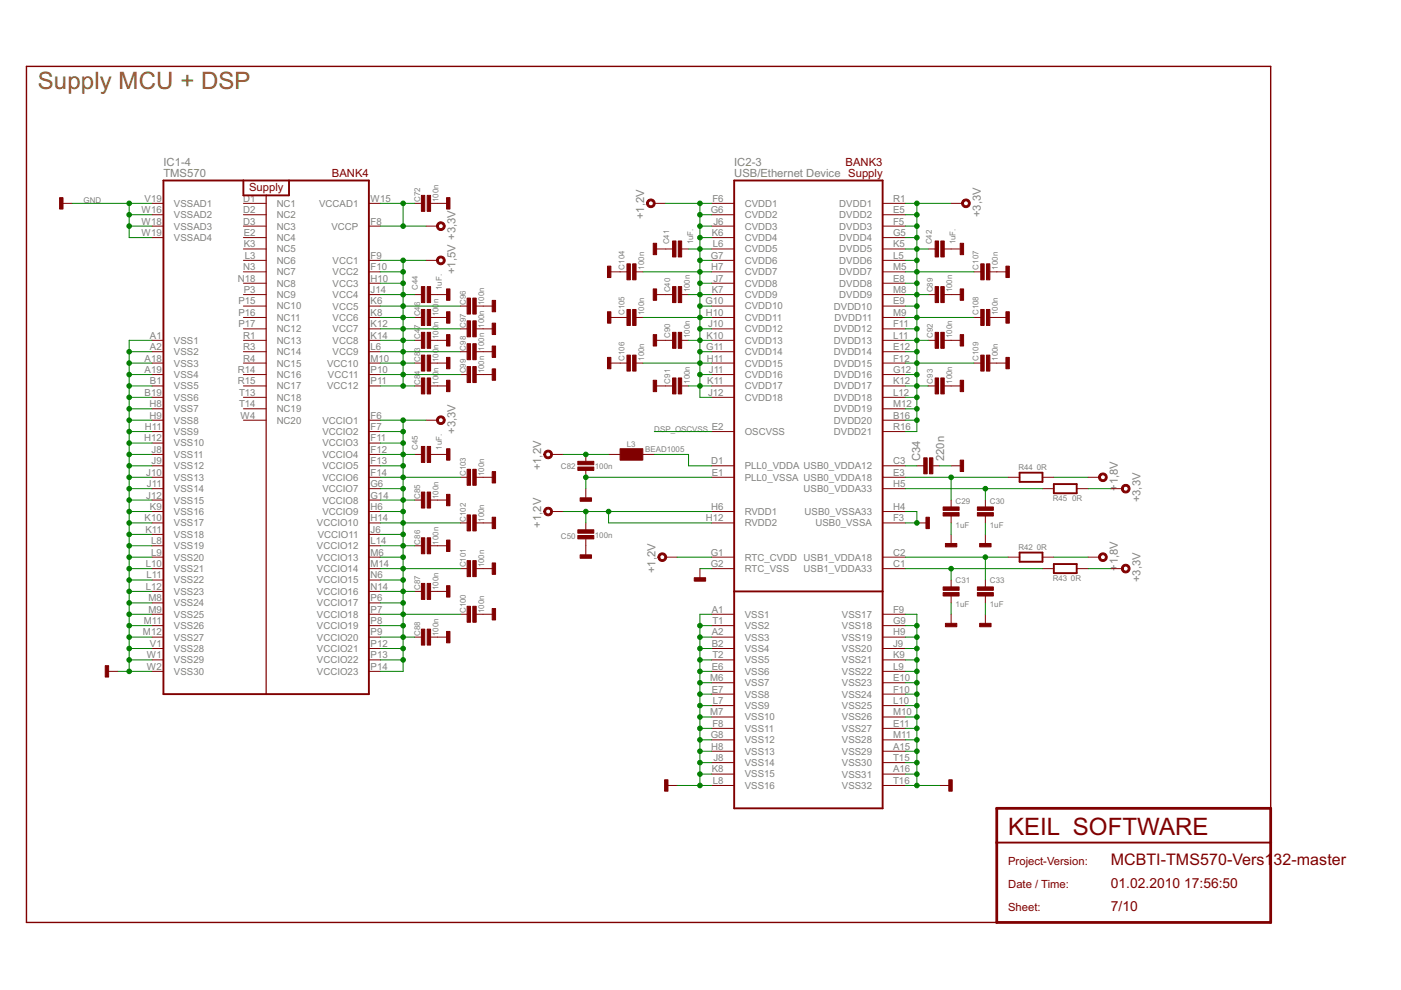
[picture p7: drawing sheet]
<svg xmlns="http://www.w3.org/2000/svg" width="297mm" height="210mm" viewBox="0 0 297 210" stroke-linecap="round" stroke-linejoin="round" font-family="sans-serif">
<defs><g id="words">
<text font-size="5.7" fill="#808000" x="8" y="18.9">Supply MCU + DSP</text>
<text font-size="5.7" fill="#800000" x="213.7" y="176.9">KEIL SOFTWARE</text>
<g font-size="3.8" fill="#800000">
<text x="235.5" y="183.5">MCBTI-TMS570-Vers1</text>
<text x="270" y="183.5">32-master</text>
</g>
<g font-size="3.3" fill="#800000">
<text x="235.5" y="188.3">01.02.2010</text>
<text x="251" y="188.3">17:56:50</text>
<text x="235.5" y="193.2">7/10</text>
</g>
<g font-size="2.7" fill="#808080">
<text x="34.7" y="35.2">IC1-4</text>
<text x="155.7" y="35.2">IC2-3</text>
<text x="34.7" y="37.5">TMS570</text>
<text x="155.7" y="37.5">USB/Ethernet Device Supply</text>
<text x="136.5" y="46.5" transform="rotate(-90 136.5 46.5)">+1,2V</text>
<text x="207.9" y="46" transform="rotate(-90 207.9 46)">+3,3V</text>
<text x="96.6" y="58.1" transform="rotate(-90 96.6 58.1)">+1,5V +3,3V</text>
<text x="96.6" y="92" transform="rotate(-90 96.6 92)">+3,3V</text>
<text x="114.8" y="99.7" transform="rotate(-90 114.8 99.7)">+1,2V</text>
<text x="195.1" y="97.8" transform="rotate(-90 195.1 97.8)">C34</text>
<text x="200.2" y="97.8" transform="rotate(-90 200.2 97.8)">220n</text>
<text x="237" y="104.1" transform="rotate(-90 237 104.1)">+1,8V</text>
<text x="241.8" y="106.5" transform="rotate(-90 241.8 106.5)">+3,3V</text>
<text x="114.8" y="111.8" transform="rotate(-90 114.8 111.8)">+1,2V</text>
<text x="139" y="121.5" transform="rotate(-90 139 121.5)">+1,2V</text>
<text x="237" y="121.1" transform="rotate(-90 237 121.1)">+1,8V</text>
<text x="241.8" y="123.5" transform="rotate(-90 241.8 123.5)">+3,3V</text>
</g>
<g font-size="2.7" fill="#800000">
<text x="179.3" y="35.1">BANK3</text>
<text x="52.8" y="40.4">Supply</text>
<text x="70.4" y="37.5">BANK4</text>
<text x="213.7" y="183.5">Project-Version:</text>
<text x="213.7" y="188.3">Date / Time:</text>
<text x="213.7" y="193.2">Sheet:</text>
</g>
<g font-size="2.3" fill="#808080">
<text x="30" y="45.2">W16</text>
<text x="30" y="47.6">W18</text>
<text x="30.7" y="42.8">V19</text>
<text x="36.9" y="43.8">VSSAD1</text>
<text x="36.9" y="46.3">VSSAD2</text>
<text x="51.6" y="42.8">D1</text>
<text x="51.6" y="45.2">D2</text>
<text x="51.6" y="47.6">D3</text>
<text x="58.7" y="43.8">NC1</text>
<text x="58.7" y="46.3">NC2</text>
<text x="67.7" y="43.8">VCCAD1</text>
<text x="78.6" y="47.6">F8</text>
<text x="78.6" y="42.8">W15</text>
<text x="150.7" y="45.2">G6</text>
<text x="151" y="42.8">F6</text>
<text x="151.3" y="47.6">J6</text>
<text x="157.9" y="43.8">CVDD1</text>
<text x="157.9" y="46.3">CVDD2</text>
<text x="177.9" y="43.8">DVDD1</text>
<text x="177.9" y="46.3">DVDD2</text>
<text x="189.4" y="42.8">R1</text>
<text x="189.4" y="45.2">E5</text>
<text x="189.4" y="47.6">F5</text>
<text x="30" y="50">W19</text>
<text x="36.9" y="48.7">VSSAD3</text>
<text x="36.9" y="51.1">VSSAD4</text>
<text x="51.7" y="50">E2</text>
<text x="51.7" y="52.5">K3</text>
<text x="58.7" y="48.7">NC3</text>
<text x="58.7" y="51.1">NC4</text>
<text x="58.7" y="53.5">NC5</text>
<text x="70.3" y="48.7">VCCP</text>
<text x="150.9" y="50">K6</text>
<text x="151.2" y="52.5">L6</text>
<text x="157.9" y="48.7">CVDD3</text>
<text x="157.9" y="51.1">CVDD4</text>
<text x="157.9" y="53.5">CVDD5</text>
<text x="177.9" y="48.7">DVDD3</text>
<text x="177.9" y="51.1">DVDD4</text>
<text x="177.9" y="53.5">DVDD5</text>
<text x="189.4" y="50">G5</text>
<text x="189.4" y="52.5">K5</text>
<text x="50.4" y="59.7">N18</text>
<text x="51.6" y="57.3">N3</text>
<text x="51.9" y="54.9">L3</text>
<text x="58.7" y="55.9">NC6</text>
<text x="58.7" y="58.4">NC7</text>
<text x="70.5" y="55.9">VCC1</text>
<text x="70.5" y="58.4">VCC2</text>
<text x="78.6" y="54.9">F9</text>
<text x="78.6" y="57.3">F10</text>
<text x="78.6" y="59.7">H10</text>
<text x="150.7" y="54.9">G7</text>
<text x="150.8" y="57.3">H7</text>
<text x="151.3" y="59.7">J7</text>
<text x="157.9" y="55.9">CVDD6</text>
<text x="157.9" y="58.4">CVDD7</text>
<text x="177.9" y="55.9">DVDD6</text>
<text x="177.9" y="58.4">DVDD7</text>
<text x="189.4" y="54.9">L5</text>
<text x="189.4" y="57.3">M5</text>
<text x="189.4" y="59.7">E8</text>
<text x="50.5" y="64.6">P15</text>
<text x="51.7" y="62.1">P3</text>
<text x="58.7" y="60.8">NC8</text>
<text x="58.7" y="63.2">NC9</text>
<text x="58.7" y="65.6">NC10</text>
<text x="70.5" y="60.8">VCC3</text>
<text x="70.5" y="63.2">VCC4</text>
<text x="70.5" y="65.6">VCC5</text>
<text x="78.6" y="62.1">J14</text>
<text x="78.6" y="64.6">K6</text>
<text x="149.6" y="64.6">G10</text>
<text x="150.9" y="62.1">K7</text>
<text x="157.9" y="60.8">CVDD8</text>
<text x="157.9" y="63.2">CVDD9</text>
<text x="157.9" y="65.6">CVDD10</text>
<text x="176.8" y="65.6">DVDD10</text>
<text x="177.9" y="60.8">DVDD8</text>
<text x="177.9" y="63.2">DVDD9</text>
<text x="189.4" y="62.1">M8</text>
<text x="189.4" y="64.6">E9</text>
<text x="31.8" y="71.8">A1</text>
<text x="50.5" y="67">P16</text>
<text x="50.5" y="69.4">P17</text>
<text x="51.6" y="71.8">R1</text>
<text x="58.7" y="68">NC11</text>
<text x="58.7" y="70.5">NC12</text>
<text x="70.5" y="68">VCC6</text>
<text x="70.5" y="70.5">VCC7</text>
<text x="78.6" y="67">K8</text>
<text x="78.6" y="69.4">K12</text>
<text x="78.6" y="71.8">K14</text>
<text x="149.7" y="67">H10</text>
<text x="149.8" y="71.8">K10</text>
<text x="150.1" y="69.4">J10</text>
<text x="157.9" y="68">CVDD11</text>
<text x="157.9" y="70.5">CVDD12</text>
<text x="176.8" y="70.5">DVDD12</text>
<text x="177" y="68">DVDD11</text>
<text x="189.4" y="67">M9</text>
<text x="189.4" y="69.4">F11</text>
<text x="189.4" y="71.8">L11</text>
<text x="30.7" y="76.7">A18</text>
<text x="31.8" y="74.2">A2</text>
<text x="36.9" y="72.9">VSS1</text>
<text x="36.9" y="75.3">VSS2</text>
<text x="36.9" y="77.7">VSS3</text>
<text x="51.6" y="74.2">R3</text>
<text x="51.6" y="76.7">R4</text>
<text x="58.7" y="72.9">NC13</text>
<text x="58.7" y="75.3">NC14</text>
<text x="58.7" y="77.7">NC15</text>
<text x="69.4" y="77.7">VCC10</text>
<text x="70.5" y="72.9">VCC8</text>
<text x="70.5" y="75.3">VCC9</text>
<text x="78.6" y="74.2">L6</text>
<text x="78.6" y="76.7">M10</text>
<text x="149.7" y="74.2">G11</text>
<text x="149.8" y="76.7">H11</text>
<text x="157.9" y="72.9">CVDD13</text>
<text x="157.9" y="75.3">CVDD14</text>
<text x="157.9" y="77.7">CVDD15</text>
<text x="176.8" y="72.9">DVDD13</text>
<text x="176.8" y="75.3">DVDD14</text>
<text x="176.8" y="77.7">DVDD15</text>
<text x="189.4" y="74.2">E12</text>
<text x="189.4" y="76.7">F12</text>
<text x="30.7" y="79.1">A19</text>
<text x="30.7" y="83.9">B19</text>
<text x="31.8" y="81.5">B1</text>
<text x="36.9" y="80.1">VSS4</text>
<text x="36.9" y="82.6">VSS5</text>
<text x="50.4" y="79.1">R14</text>
<text x="50.4" y="81.5">R15</text>
<text x="50.7" y="83.9">T13</text>
<text x="58.7" y="80.1">NC16</text>
<text x="58.7" y="82.6">NC17</text>
<text x="69.4" y="82.6">VCC12</text>
<text x="69.5" y="80.1">VCC11</text>
<text x="78.6" y="79.1">P10</text>
<text x="78.6" y="81.5">P11</text>
<text x="149.9" y="81.5">K11</text>
<text x="150.1" y="83.9">J12</text>
<text x="150.3" y="79.1">J11</text>
<text x="157.9" y="80.1">CVDD16</text>
<text x="157.9" y="82.6">CVDD17</text>
<text x="176.8" y="80.1">DVDD16</text>
<text x="176.8" y="82.6">DVDD17</text>
<text x="189.4" y="79.1">G12</text>
<text x="189.4" y="81.5">K12</text>
<text x="189.4" y="83.9">L12</text>
<text x="31.7" y="86.3">H8</text>
<text x="31.7" y="88.8">H9</text>
<text x="36.9" y="85">VSS6</text>
<text x="36.9" y="87.4">VSS7</text>
<text x="36.9" y="89.8">VSS8</text>
<text x="50.7" y="86.3">T14</text>
<text x="51" y="88.8">W4</text>
<text x="58.7" y="85">NC18</text>
<text x="58.7" y="87.4">NC19</text>
<text x="58.7" y="89.8">NC20</text>
<text x="68.3" y="89.8">VCCIO1</text>
<text x="78.6" y="88.8">F6</text>
<text x="157.9" y="85">CVDD18</text>
<text x="176.8" y="85">DVDD18</text>
<text x="176.8" y="87.4">DVDD19</text>
<text x="176.8" y="89.8">DVDD20</text>
<text x="189.4" y="86.3">M12</text>
<text x="189.4" y="88.8">B16</text>
<text x="30.5" y="93.6">H12</text>
<text x="30.7" y="91.2">H11</text>
<text x="36.9" y="92.2">VSS9</text>
<text x="36.9" y="94.7">VSS10</text>
<text x="68.3" y="92.2">VCCIO2</text>
<text x="68.3" y="94.7">VCCIO3</text>
<text x="78.6" y="91.2">F7</text>
<text x="78.6" y="93.6">F11</text>
<text x="150.9" y="91.2">E2</text>
<text x="157.9" y="92.2">OSCVSS</text>
<text x="176.8" y="92.2">DVDD21</text>
<text x="189.4" y="91.2">R16</text>
<text x="31" y="100.9">J10</text>
<text x="32.1" y="96">J8</text>
<text x="32.1" y="98.4">J9</text>
<text x="36.9" y="97.1">VSS11</text>
<text x="36.9" y="99.5">VSS12</text>
<text x="36.9" y="101.9">VSS13</text>
<text x="68.3" y="97.1">VCCIO4</text>
<text x="68.3" y="99.5">VCCIO5</text>
<text x="68.3" y="101.9">VCCIO6</text>
<text x="78.6" y="96">F12</text>
<text x="78.6" y="98.4">F13</text>
<text x="78.6" y="100.9">F14</text>
<text x="150.8" y="98.4">D1</text>
<text x="150.9" y="100.9">E1</text>
<text x="157.9" y="101.9">PLL0_VSSA USB0_VDDA18</text>
<text x="157.9" y="99.5">PLL0_VDDA USB0_VDDA12</text>
<text x="189.4" y="100.9">E3</text>
<text x="189.4" y="98.4">C3</text>
<text x="31" y="105.7">J12</text>
<text x="31.2" y="103.3">J11</text>
<text x="36.9" y="104.3">VSS14</text>
<text x="36.9" y="106.8">VSS15</text>
<text x="68.3" y="104.3">VCCIO7</text>
<text x="68.3" y="106.8">VCCIO8</text>
<text x="78.6" y="103.3">G6</text>
<text x="78.6" y="105.7">G14</text>
<text x="170.4" y="104.3">USB0_VDDA33</text>
<text x="189.4" y="103.3">H5</text>
<text x="30.7" y="110.5">K10</text>
<text x="30.8" y="113">K11</text>
<text x="31.8" y="108.1">K9</text>
<text x="36.9" y="109.2">VSS16</text>
<text x="36.9" y="111.6">VSS17</text>
<text x="67.2" y="111.6">VCCIO10</text>
<text x="68.3" y="109.2">VCCIO9</text>
<text x="78.6" y="108.1">H6</text>
<text x="78.6" y="110.5">H14</text>
<text x="78.6" y="113">J6</text>
<text x="149.7" y="110.5">H12</text>
<text x="150.8" y="108.1">H6</text>
<text x="157.9" y="109.2">RVDD1</text>
<text x="157.9" y="111.6">RVDD2</text>
<text x="170.6" y="109.2">USB0_VSSA33</text>
<text x="172.9" y="111.6">USB0_VSSA</text>
<text x="189.4" y="108.1">H4</text>
<text x="189.4" y="110.5">F3</text>
<text x="32" y="115.4">L8</text>
<text x="32" y="117.8">L9</text>
<text x="36.9" y="114">VSS18</text>
<text x="36.9" y="116.4">VSS19</text>
<text x="36.9" y="118.9">VSS20</text>
<text x="67.2" y="116.4">VCCIO12</text>
<text x="67.2" y="118.9">VCCIO13</text>
<text x="67.4" y="114">VCCIO11</text>
<text x="78.6" y="115.4">L14</text>
<text x="78.6" y="117.8">M6</text>
<text x="150.7" y="117.8">G1</text>
<text x="157.9" y="118.9">RTC_CVDD USB1_VDDA18</text>
<text x="189.4" y="117.8">C2</text>
<text x="30.9" y="120.2">L10</text>
<text x="30.9" y="125.1">L12</text>
<text x="31.1" y="122.6">L11</text>
<text x="36.9" y="121.3">VSS21</text>
<text x="36.9" y="123.7">VSS22</text>
<text x="67.2" y="121.3">VCCIO14</text>
<text x="67.2" y="123.7">VCCIO15</text>
<text x="78.6" y="120.2">M14</text>
<text x="78.6" y="122.6">N6</text>
<text x="78.6" y="125.1">N14</text>
<text x="150.7" y="120.2">G2</text>
<text x="157.9" y="121.3">RTC_VSS</text>
<text x="170.4" y="121.3">USB1_VDDA33</text>
<text x="189.4" y="120.2">C1</text>
<text x="31.5" y="127.5">M8</text>
<text x="31.5" y="129.9">M9</text>
<text x="36.9" y="126.1">VSS23</text>
<text x="36.9" y="128.5">VSS24</text>
<text x="36.9" y="131">VSS25</text>
<text x="67.2" y="126.1">VCCIO16</text>
<text x="67.2" y="128.6">VCCIO17</text>
<text x="67.2" y="131">VCCIO18</text>
<text x="78.6" y="127.5">P6</text>
<text x="78.6" y="129.9">P7</text>
<text x="150.9" y="129.9">A1</text>
<text x="157.9" y="131">VSS1</text>
<text x="178.5" y="131">VSS17</text>
<text x="189.4" y="129.9">F9</text>
<text x="30.3" y="134.7">M12</text>
<text x="30.5" y="132.3">M11</text>
<text x="31.8" y="137.2">V1</text>
<text x="36.9" y="133.4">VSS26</text>
<text x="36.9" y="135.8">VSS27</text>
<text x="67.2" y="133.4">VCCIO19</text>
<text x="67.2" y="135.8">VCCIO20</text>
<text x="78.6" y="132.3">P8</text>
<text x="78.6" y="134.7">P9</text>
<text x="78.6" y="137.2">P12</text>
<text x="150.9" y="134.7">A2</text>
<text x="150.9" y="137.2">B2</text>
<text x="151" y="132.3">T1</text>
<text x="157.9" y="133.4">VSS2</text>
<text x="157.9" y="135.8">VSS3</text>
<text x="178.5" y="133.4">VSS18</text>
<text x="178.5" y="135.8">VSS19</text>
<text x="189.4" y="132.3">G9</text>
<text x="189.4" y="134.7">H9</text>
<text x="189.4" y="137.2">J9</text>
<text x="31.1" y="139.6">W1</text>
<text x="31.1" y="142">W2</text>
<text x="36.9" y="138.2">VSS28</text>
<text x="36.9" y="140.6">VSS29</text>
<text x="36.9" y="143.1">VSS30</text>
<text x="67.2" y="138.2">VCCIO21</text>
<text x="67.2" y="140.7">VCCIO22</text>
<text x="67.2" y="143.1">VCCIO23</text>
<text x="78.6" y="139.6">P13</text>
<text x="78.6" y="142">P14</text>
<text x="150.9" y="142">E6</text>
<text x="151" y="139.6">T2</text>
<text x="157.9" y="138.2">VSS4</text>
<text x="157.9" y="140.6">VSS5</text>
<text x="157.9" y="143.1">VSS6</text>
<text x="178.5" y="138.2">VSS20</text>
<text x="178.5" y="140.7">VSS21</text>
<text x="178.5" y="143.1">VSS22</text>
<text x="189.4" y="139.6">K9</text>
<text x="189.4" y="142">L9</text>
<text x="150.6" y="144.4">M6</text>
<text x="150.9" y="146.8">E7</text>
<text x="151.2" y="149.3">L7</text>
<text x="157.9" y="145.5">VSS7</text>
<text x="157.9" y="147.9">VSS8</text>
<text x="178.5" y="145.5">VSS23</text>
<text x="178.5" y="147.9">VSS24</text>
<text x="189.4" y="144.4">E10</text>
<text x="189.4" y="146.8">F10</text>
<text x="189.4" y="149.3">L10</text>
<text x="150.6" y="151.7">M7</text>
<text x="151" y="154.1">F8</text>
<text x="157.9" y="150.3">VSS9</text>
<text x="157.9" y="152.7">VSS10</text>
<text x="157.9" y="155.2">VSS11</text>
<text x="178.5" y="150.3">VSS25</text>
<text x="178.5" y="152.8">VSS26</text>
<text x="178.5" y="155.2">VSS27</text>
<text x="189.4" y="151.7">M10</text>
<text x="189.4" y="154.1">E11</text>
<text x="150.7" y="156.5">G8</text>
<text x="150.8" y="158.9">H8</text>
<text x="151.3" y="161.4">J8</text>
<text x="157.9" y="157.6">VSS12</text>
<text x="157.9" y="160">VSS13</text>
<text x="178.5" y="157.6">VSS28</text>
<text x="178.5" y="160">VSS29</text>
<text x="189.4" y="156.5">M11</text>
<text x="189.4" y="158.9">A15</text>
<text x="189.4" y="161.4">T15</text>
<text x="150.9" y="163.8">K8</text>
<text x="151.2" y="166.2">L8</text>
<text x="157.9" y="162.4">VSS14</text>
<text x="157.9" y="164.8">VSS15</text>
<text x="157.9" y="167.3">VSS16</text>
<text x="178.5" y="162.4">VSS30</text>
<text x="178.5" y="164.9">VSS31</text>
<text x="178.5" y="167.3">VSS32</text>
<text x="189.4" y="163.8">A16</text>
<text x="189.4" y="166.2">T16</text>
</g>
<g font-size="1.9" fill="#808080">
<text x="17.7" y="43.1">GND</text>
<text x="89.1" y="42.9" transform="rotate(-90 89.1 42.9)">C72</text>
<text x="93" y="42.9" transform="rotate(-90 93 42.9)">100n</text>
<text x="141.9" y="51.8" transform="rotate(-90 141.9 51.8)">C41</text>
<text x="147" y="51.8" transform="rotate(-90 147 51.8)">1uF.</text>
<text x="197.5" y="51.8" transform="rotate(-90 197.5 51.8)">C42</text>
<text x="202.6" y="51.8" transform="rotate(-90 202.6 51.8)">1uF.</text>
<text x="132.4" y="57.1" transform="rotate(-90 132.4 57.1)">C104</text>
<text x="136.5" y="57.1" transform="rotate(-90 136.5 57.1)">100n</text>
<text x="207.5" y="57.1" transform="rotate(-90 207.5 57.1)">C107</text>
<text x="211.6" y="57.1" transform="rotate(-90 211.6 57.1)">100n</text>
<text x="88.6" y="61.5" transform="rotate(-90 88.6 61.5)">C44</text>
<text x="93.7" y="61.5" transform="rotate(-90 93.7 61.5)">1uF.</text>
<text x="98.8" y="64.6" transform="rotate(-90 98.8 64.6)">C96</text>
<text x="102.7" y="64.6" transform="rotate(-90 102.7 64.6)">100n</text>
<text x="142.1" y="62" transform="rotate(-90 142.1 62)">C40</text>
<text x="146.2" y="62" transform="rotate(-90 146.2 62)">100n</text>
<text x="197.8" y="62" transform="rotate(-90 197.8 62)">C89</text>
<text x="201.9" y="62" transform="rotate(-90 201.9 62)">100n</text>
<text x="89.1" y="71.9" transform="rotate(-90 89.1 71.9)">C47</text>
<text x="89.1" y="67.1" transform="rotate(-90 89.1 67.1)">C46</text>
<text x="93" y="71.9" transform="rotate(-90 93 71.9)">100n</text>
<text x="93" y="67.1" transform="rotate(-90 93 67.1)">100n</text>
<text x="98.8" y="69.5" transform="rotate(-90 98.8 69.5)">C97</text>
<text x="102.7" y="69.5" transform="rotate(-90 102.7 69.5)">100n</text>
<text x="132.4" y="66.8" transform="rotate(-90 132.4 66.8)">C105</text>
<text x="136.5" y="66.8" transform="rotate(-90 136.5 66.8)">100n</text>
<text x="142.1" y="71.7" transform="rotate(-90 142.1 71.7)">C90</text>
<text x="146.2" y="71.7" transform="rotate(-90 146.2 71.7)">100n</text>
<text x="197.8" y="71.7" transform="rotate(-90 197.8 71.7)">C92</text>
<text x="201.9" y="71.7" transform="rotate(-90 201.9 71.7)">100n</text>
<text x="207.5" y="66.8" transform="rotate(-90 207.5 66.8)">C108</text>
<text x="211.6" y="66.8" transform="rotate(-90 211.6 66.8)">100n</text>
<text x="89.1" y="76.8" transform="rotate(-90 89.1 76.8)">C83</text>
<text x="93" y="76.8" transform="rotate(-90 93 76.8)">100n</text>
<text x="98.8" y="74.3" transform="rotate(-90 98.8 74.3)">C98</text>
<text x="102.7" y="74.3" transform="rotate(-90 102.7 74.3)">100n</text>
<text x="132.4" y="76.5" transform="rotate(-90 132.4 76.5)">C106</text>
<text x="136.5" y="76.5" transform="rotate(-90 136.5 76.5)">100n</text>
<text x="207.5" y="76.5" transform="rotate(-90 207.5 76.5)">C109</text>
<text x="211.6" y="76.5" transform="rotate(-90 211.6 76.5)">100n</text>
<text x="89.1" y="81.6" transform="rotate(-90 89.1 81.6)">C84</text>
<text x="93" y="81.6" transform="rotate(-90 93 81.6)">100n</text>
<text x="98.8" y="79.2" transform="rotate(-90 98.8 79.2)">C99</text>
<text x="102.7" y="79.2" transform="rotate(-90 102.7 79.2)">100n</text>
<text x="142.1" y="81.3" transform="rotate(-90 142.1 81.3)">C91</text>
<text x="146.2" y="81.3" transform="rotate(-90 146.2 81.3)">100n</text>
<text x="197.8" y="81.3" transform="rotate(-90 197.8 81.3)">C93</text>
<text x="201.9" y="81.3" transform="rotate(-90 201.9 81.3)">100n</text>
<text x="88.6" y="95.4" transform="rotate(-90 88.6 95.4)">C45</text>
<text x="93.7" y="95.4" transform="rotate(-90 93.7 95.4)">1uF.</text>
<text x="132.9" y="94.7">L3</text>
<text x="136.8" y="95.9">BEAD1005</text>
<text x="138.7" y="91.5">DSP_OSCVSS</text>
<text x="98.8" y="101" transform="rotate(-90 98.8 101)">C103</text>
<text x="102.7" y="101" transform="rotate(-90 102.7 101)">100n</text>
<text x="118.9" y="99.5">C82</text>
<text x="126.1" y="99.5">100n</text>
<text x="215.9" y="99.7">R44</text>
<text x="219.8" y="99.7">0R</text>
<text x="89.1" y="105.8" transform="rotate(-90 89.1 105.8)">C85</text>
<text x="93" y="105.8" transform="rotate(-90 93 105.8)">100n</text>
<text x="202.6" y="106.8">C29</text>
<text x="209.9" y="106.8">C30</text>
<text x="223.2" y="106.3">R45</text>
<text x="227.3" y="106.3">0R</text>
<text x="98.8" y="110.6" transform="rotate(-90 98.8 110.6)">C102</text>
<text x="102.7" y="110.6" transform="rotate(-90 102.7 110.6)">100n</text>
<text x="202.6" y="111.8">1uF</text>
<text x="209.9" y="111.8">1uF</text>
<text x="89.1" y="115.5" transform="rotate(-90 89.1 115.5)">C86</text>
<text x="93" y="115.5" transform="rotate(-90 93 115.5)">100n</text>
<text x="118.9" y="114.3">C50</text>
<text x="126.1" y="114">100n</text>
<text x="215.9" y="116.7">R42</text>
<text x="219.8" y="116.7">0R</text>
<text x="89.1" y="125.2" transform="rotate(-90 89.1 125.2)">C87</text>
<text x="93" y="125.2" transform="rotate(-90 93 125.2)">100n</text>
<text x="98.8" y="120.3" transform="rotate(-90 98.8 120.3)">C101</text>
<text x="102.7" y="120.3" transform="rotate(-90 102.7 120.3)">100n</text>
<text x="202.6" y="123.7">C31</text>
<text x="209.9" y="123.7">C33</text>
<text x="223.2" y="123.2">R43</text>
<text x="227.1" y="123.2">0R</text>
<text x="98.8" y="130" transform="rotate(-90 98.8 130)">C100</text>
<text x="102.7" y="130" transform="rotate(-90 102.7 130)">100n</text>
<text x="202.6" y="128.8">1uF</text>
<text x="209.9" y="128.8">1uF</text>
<text x="89.1" y="134.8" transform="rotate(-90 89.1 134.8)">C88</text>
<text x="93" y="134.8" transform="rotate(-90 93 134.8)">100n</text>
</g>
</g></defs>
<g fill="#800000" stroke="#800000" stroke-width=".3">
<path d="M5.6 14.1v181.5z"/>
<path d="M5.6 14.1h263.8z"/>
<path d="M269.4 14.1v157.3z"/>
<path d="M5.6 195.6h205.7z"/>
</g>
<g fill="#800000" stroke="#800000" stroke-width=".59">
<path d="M211.3 178.6v17z"/>
<path d="M211.3 171.4v7.2z"/>
<path d="M211.3 171.4h58.1z"/>
<path d="M269.4 171.4v7.2z"/>
<path d="M269.4 178.6v17z"/>
<path d="M211.3 195.6h58.1z"/>
</g>
<g fill="#800000" stroke="#800000" stroke-width=".4">
<path d="M211.3 178.6h58.1z"/>
<path d="M34.6 147.2h21.8z"/>
<path d="M56.4 147.2h21.8z"/>
<path d="M78.2 38.3v108.9z"/>
<path d="M34.6 38.3v108.9z"/>
<path d="M56.4 41.4h4.9z"/>
<path d="M51.6 41.4h4.8z"/>
<path d="M61.3 38.3h16.9z"/>
<path d="M51.6 38.3h9.7z"/>
<path d="M34.6 38.3h17z"/>
<path d="M51.6 38.3v3.1z"/>
<path d="M61.3 38.3v3.1z"/>
<path d="M155.7 125.4h31.4z"/>
<path d="M187.1 38.3v87.1z"/>
<path d="M155.7 38.3h31.4z"/>
<path d="M155.7 38.3v87.1z"/>
<path d="M155.7 171.4h31.4z"/>
<path d="M155.7 125.4v46z"/>
<path d="M187.1 125.4v46z"/>
<path d="M216.2 117.2h4.8z"/>
<path d="M221 117.2v1.9z"/>
<path d="M216.2 119.1h4.8z"/>
<path d="M216.2 117.2v1.9z"/>
<path d="M223.4 119.6h4.9z"/>
<path d="M228.3 119.6v1.9z"/>
<path d="M223.4 121.5h4.9z"/>
<path d="M223.4 119.6v1.9z"/>
<path d="M216.2 100.2h4.8z"/>
<path d="M221 100.2v2z"/>
<path d="M216.2 102.2h4.8z"/>
<path d="M216.2 100.2v2z"/>
<path d="M223.4 102.6h4.9z"/>
<path d="M228.3 102.6v2z"/>
<path d="M223.4 104.6h4.9z"/>
<path d="M223.4 102.6v2z"/>
</g>
<g fill="#800000" stroke="#800000" stroke-width=".21">
<path d="M32.2 72.2h2.4z"/>
<path d="M78.2 89.1h2.4z"/>
<path d="M32.2 74.6h2.4z"/>
<path d="M78.2 55.2h2.4z"/>
<path d="M32.2 77h2.4z"/>
<path d="M78.2 47.9h2.4z"/>
<path d="M32.2 91.5h2.4z"/>
<path d="M32.2 93.9h2.4z"/>
<path d="M32.2 96.4h2.4z"/>
<path d="M32.2 98.8h2.4z"/>
<path d="M32.2 101.2h2.4z"/>
<path d="M32.2 103.6h2.4z"/>
<path d="M32.2 106h2.4z"/>
<path d="M32.2 108.5h2.4z"/>
<path d="M32.2 79.4h2.4z"/>
<path d="M32.2 81.8h2.4z"/>
<path d="M32.2 110.9h2.4z"/>
<path d="M32.2 113.3h2.4z"/>
<path d="M32.2 115.7h2.4z"/>
<path d="M32.2 84.2h2.4z"/>
<path d="M32.2 86.7h2.4z"/>
<path d="M51.6 43.1h4.8z"/>
<path d="M32.2 89.1h2.4z"/>
<path d="M78.2 57.6h2.4z"/>
<path d="M78.2 60h2.4z"/>
<path d="M78.2 62.5h2.4z"/>
<path d="M78.2 64.9h2.4z"/>
<path d="M78.2 67.3h2.4z"/>
<path d="M78.2 69.7h2.4z"/>
<path d="M78.2 72.2h2.4z"/>
<path d="M78.2 74.6h2.4z"/>
<path d="M78.2 77h2.4z"/>
<path d="M78.2 79.4h2.4z"/>
<path d="M32.2 118.1h2.4z"/>
<path d="M32.2 120.6h2.4z"/>
<path d="M32.2 123h2.4z"/>
<path d="M32.2 125.4h2.4z"/>
<path d="M32.2 127.8h2.4z"/>
<path d="M32.2 130.2h2.4z"/>
<path d="M32.2 132.7h2.4z"/>
<path d="M32.2 135.1h2.4z"/>
<path d="M32.2 137.5h2.4z"/>
<path d="M32.2 139.9h2.4z"/>
<path d="M32.2 142.3h2.4z"/>
<path d="M78.2 81.8h2.4z"/>
<path d="M51.6 45.5h4.8z"/>
<path d="M51.6 47.9h4.8z"/>
<path d="M51.6 50.4h4.8z"/>
<path d="M51.6 52.8h4.8z"/>
<path d="M51.6 55.2h4.8z"/>
<path d="M51.6 57.6h4.8z"/>
<path d="M51.6 60h4.8z"/>
<path d="M51.6 62.5h4.8z"/>
<path d="M51.6 64.9h4.8z"/>
<path d="M51.6 67.3h4.8z"/>
<path d="M51.6 69.7h4.8z"/>
<path d="M51.6 72.2h4.8z"/>
<path d="M51.6 74.6h4.8z"/>
<path d="M51.6 77h4.8z"/>
<path d="M51.6 79.4h4.8z"/>
<path d="M51.6 81.8h4.8z"/>
<path d="M51.6 84.2h4.8z"/>
<path d="M51.6 86.7h4.8z"/>
<path d="M51.6 89.1h4.8z"/>
<path d="M78.2 91.5h2.4z"/>
<path d="M78.2 93.9h2.4z"/>
<path d="M78.2 96.4h2.4z"/>
<path d="M78.2 98.8h2.4z"/>
<path d="M78.2 101.2h2.4z"/>
<path d="M78.2 103.6h2.4z"/>
<path d="M78.2 106h2.4z"/>
<path d="M78.2 108.5h2.4z"/>
<path d="M78.2 110.9h2.4z"/>
<path d="M78.2 113.3h2.4z"/>
<path d="M78.2 115.7h2.4z"/>
<path d="M78.2 118.1h2.4z"/>
<path d="M78.2 120.6h2.4z"/>
<path d="M78.2 123h2.4z"/>
<path d="M78.2 125.4h2.4z"/>
<path d="M78.2 127.8h2.4z"/>
<path d="M78.2 130.2h2.4z"/>
<path d="M78.2 132.7h2.4z"/>
<path d="M78.2 135.1h2.4z"/>
<path d="M78.2 137.5h2.4z"/>
<path d="M78.2 139.9h2.4z"/>
<path d="M78.2 142.3h2.4z"/>
<path d="M78.2 43.1h2.4z"/>
<path d="M32.2 43.1h2.4z"/>
<path d="M32.2 45.5h2.4z"/>
<path d="M32.2 47.9h2.4z"/>
<path d="M32.2 50.4h2.4z"/>
<path d="M150.8 130.2h4.9z"/>
<path d="M150.8 132.7h4.9z"/>
<path d="M187.1 43.1h4.9z"/>
<path d="M150.8 135.1h4.9z"/>
<path d="M150.8 149.6h4.9z"/>
<path d="M150.8 152h4.9z"/>
<path d="M150.8 154.4h4.9z"/>
<path d="M150.8 156.9h4.9z"/>
<path d="M150.8 159.3h4.9z"/>
<path d="M150.8 161.7h4.9z"/>
<path d="M150.8 164.1h4.9z"/>
<path d="M150.8 166.5h4.9z"/>
<path d="M150.8 137.5h4.9z"/>
<path d="M150.8 139.9h4.9z"/>
<path d="M187.1 130.2h4.9z"/>
<path d="M187.1 132.7h4.9z"/>
<path d="M187.1 135.1h4.9z"/>
<path d="M150.8 142.3h4.9z"/>
<path d="M150.8 144.8h4.9z"/>
<path d="M150.8 147.2h4.9z"/>
<path d="M187.1 137.5h4.9z"/>
<path d="M187.1 139.9h4.9z"/>
<path d="M187.1 142.3h4.9z"/>
<path d="M187.1 144.8h4.9z"/>
<path d="M187.1 147.2h4.9z"/>
<path d="M187.1 149.6h4.9z"/>
<path d="M187.1 152h4.9z"/>
<path d="M187.1 154.4h4.9z"/>
<path d="M187.1 156.9h4.9z"/>
<path d="M187.1 159.3h4.9z"/>
<path d="M187.1 161.7h4.9z"/>
<path d="M150.8 43.1h4.9z"/>
<path d="M150.8 101.2h4.9z"/>
<path d="M187.1 164.1h4.9z"/>
<path d="M187.1 166.5h4.9z"/>
<path d="M150.8 45.5h4.9z"/>
<path d="M150.8 47.9h4.9z"/>
<path d="M150.8 50.4h4.9z"/>
<path d="M150.8 52.8h4.9z"/>
<path d="M150.8 55.2h4.9z"/>
<path d="M150.8 57.6h4.9z"/>
<path d="M150.8 60h4.9z"/>
<path d="M150.8 62.5h4.9z"/>
<path d="M150.8 64.9h4.9z"/>
<path d="M150.8 67.3h4.9z"/>
<path d="M150.8 69.7h4.9z"/>
<path d="M150.8 72.2h4.9z"/>
<path d="M150.8 74.6h4.9z"/>
<path d="M150.8 77h4.9z"/>
<path d="M150.8 79.4h4.9z"/>
<path d="M150.8 81.8h4.9z"/>
<path d="M150.8 84.2h4.9z"/>
<path d="M187.1 45.5h4.9z"/>
<path d="M187.1 47.9h4.9z"/>
<path d="M187.1 50.4h4.9z"/>
<path d="M187.1 52.8h4.9z"/>
<path d="M187.1 55.2h4.9z"/>
<path d="M187.1 57.6h4.9z"/>
<path d="M187.1 60h4.9z"/>
<path d="M187.1 62.5h4.9z"/>
<path d="M187.1 64.9h4.9z"/>
<path d="M187.1 67.3h4.9z"/>
<path d="M187.1 69.7h4.9z"/>
<path d="M187.1 72.2h4.9z"/>
<path d="M187.1 74.6h4.9z"/>
<path d="M187.1 77h4.9z"/>
<path d="M187.1 79.4h4.9z"/>
<path d="M187.1 81.8h4.9z"/>
<path d="M187.1 84.2h4.9z"/>
<path d="M187.1 86.7h4.9z"/>
<path d="M187.1 89.1h4.9z"/>
<path d="M187.1 91.5h4.9z"/>
<path d="M150.8 108.5h4.9z"/>
<path d="M150.8 110.9h4.9z"/>
<path d="M187.1 108.5h4.9z"/>
<path d="M187.1 103.6h4.9z"/>
<path d="M150.8 118.1h4.9z"/>
<path d="M150.8 120.6h4.9z"/>
<path d="M187.1 110.9h4.9z"/>
<path d="M187.1 101.2h4.9z"/>
<path d="M187.1 98.8h4.9z"/>
<path d="M187.1 118.1h4.9z"/>
<path d="M187.1 120.6h4.9z"/>
<path d="M150.8 98.8h4.9z"/>
<path d="M150.8 91.5h4.9z"/>
<path d="M235.5 120.6h2.5z"/>
<path d="M201.7 130.2v2.5z"/>
<path d="M208.9 130.2v2.5z"/>
<path d="M230.7 118.1h2.4z"/>
<path d="M213.7 118.1h2.5z"/>
<path d="M221 118.1h2.4z"/>
<path d="M221 120.6h2.4z"/>
<path d="M228.3 120.6h2.4z"/>
<path d="M230.7 101.2h2.4z"/>
<path d="M235.5 103.6h2.5z"/>
<path d="M213.7 101.2h2.5z"/>
<path d="M221 101.2h2.4z"/>
<path d="M221 103.6h2.4z"/>
<path d="M228.3 103.6h2.4z"/>
<path d="M194.4 110.9h2.4z"/>
<path d="M194.4 98.8h1.4z"/>
<path d="M197.8 98.8h1.4z"/>
<path d="M201.7 98.8h2.4z"/>
<path d="M201.7 113.3v2.4z"/>
<path d="M208.9 113.3v2.4z"/>
<path d="M199.2 166.5h2.5z"/>
<path d="M141.1 166.5h2.5z"/>
<path d="M201.7 43.1h2.4z"/>
<path d="M201.7 52.8h2.4z"/>
<path d="M201.7 62.5h2.4z"/>
<path d="M138.7 62.5h2.4z"/>
<path d="M22.5 142.3h2.5z"/>
<path d="M90.3 47.9h2.4z"/>
<path d="M90.3 89.1h2.4z"/>
<path d="M90.3 55.2h2.4z"/>
<path d="M92.7 62.5h2.5z"/>
<path d="M92.7 96.4h2.5z"/>
<path d="M92.7 106h2.5z"/>
<path d="M116.9 96.4h2.5z"/>
<path d="M116.9 108.5h2.5z"/>
<path d="M124.2 114.3v1.4z"/>
<path d="M124.2 110.9v1.4z"/>
<path d="M124.2 115.7v2.4z"/>
<path d="M124.2 103.6v2.4z"/>
<path d="M138.7 43.1h2.4z"/>
<path d="M124.2 99.7v1.5z"/>
<path d="M124.2 96.4v1.4z"/>
<path d="M201.7 106v1.5z"/>
<path d="M201.7 109.4v1.5z"/>
<path d="M208.9 106v1.5z"/>
<path d="M208.9 109.4v1.5z"/>
<path d="M201.7 123v1.4z"/>
<path d="M201.7 126.4v1.4z"/>
<path d="M208.9 123v1.4z"/>
<path d="M208.9 126.4v1.4z"/>
<path d="M129 96.4h2.5z"/>
<path d="M136.3 96.4h2.4z"/>
<path d="M141.1 118.1h2.5z"/>
<path d="M148.4 120.6v2.4z"/>
<path d="M91.3 67.3h1.4z"/>
<path d="M87.9 67.3h1.4z"/>
<path d="M91.3 72.2h1.4z"/>
<path d="M87.9 72.2h1.4z"/>
<path d="M91.3 77h1.4z"/>
<path d="M87.9 77h1.4z"/>
<path d="M91.3 81.8h1.4z"/>
<path d="M87.9 81.8h1.4z"/>
<path d="M92.7 67.3h2.5z"/>
<path d="M92.7 72.2h2.5z"/>
<path d="M92.7 77h2.5z"/>
<path d="M92.7 81.8h2.5z"/>
<path d="M91.3 106h1.4z"/>
<path d="M87.9 106h1.4z"/>
<path d="M91.3 115.7h1.4z"/>
<path d="M87.9 115.7h1.4z"/>
<path d="M91.3 125.4h1.4z"/>
<path d="M87.9 125.4h1.4z"/>
<path d="M91.3 135.1h1.4z"/>
<path d="M87.9 135.1h1.4z"/>
<path d="M92.7 115.7h2.5z"/>
<path d="M92.7 125.4h2.5z"/>
<path d="M92.7 135.1h2.5z"/>
<path d="M138.7 52.8h2.4z"/>
<path d="M144.5 62.5h1.5z"/>
<path d="M141.1 62.5h1.5z"/>
<path d="M200.2 62.5h1.5z"/>
<path d="M196.8 62.5h1.5z"/>
<path d="M144.5 72.2h1.5z"/>
<path d="M141.1 72.2h1.5z"/>
<path d="M144.5 81.8h1.5z"/>
<path d="M141.1 81.8h1.5z"/>
<path d="M200.2 72.2h1.5z"/>
<path d="M196.8 72.2h1.5z"/>
<path d="M200.2 81.8h1.5z"/>
<path d="M196.8 81.8h1.5z"/>
<path d="M138.7 72.2h2.4z"/>
<path d="M138.7 81.8h2.4z"/>
<path d="M201.7 72.2h2.4z"/>
<path d="M201.7 81.8h2.4z"/>
<path d="M12.9 43.1h2.4z"/>
<path d="M91.3 43.1h1.4z"/>
<path d="M87.9 43.1h1.4z"/>
<path d="M92.7 43.1h2.5z"/>
<path d="M101 64.9h1.4z"/>
<path d="M97.6 64.9h1.4z"/>
<path d="M101 69.7h1.4z"/>
<path d="M97.6 69.7h1.4z"/>
<path d="M101 74.6h1.4z"/>
<path d="M97.6 74.6h1.4z"/>
<path d="M101 79.4h1.4z"/>
<path d="M97.6 79.4h1.4z"/>
<path d="M101 130.2h1.4z"/>
<path d="M97.6 130.2h1.4z"/>
<path d="M101 120.6h1.4z"/>
<path d="M97.6 120.6h1.4z"/>
<path d="M101 110.9h1.4z"/>
<path d="M97.6 110.9h1.4z"/>
<path d="M101 101.2h1.4z"/>
<path d="M97.6 101.2h1.4z"/>
<path d="M134.9 57.6h1.4z"/>
<path d="M131.5 57.6h1.4z"/>
<path d="M134.9 67.3h1.4z"/>
<path d="M131.5 67.3h1.4z"/>
<path d="M134.9 77h1.4z"/>
<path d="M131.5 77h1.4z"/>
<path d="M209.9 57.6h1.4z"/>
<path d="M206.5 57.6h1.4z"/>
<path d="M209.9 67.3h1.4z"/>
<path d="M206.5 67.3h1.4z"/>
<path d="M209.9 77h1.4z"/>
<path d="M206.5 77h1.4z"/>
<path d="M211.3 57.6h2.4z"/>
<path d="M211.3 67.3h2.4z"/>
<path d="M211.3 77h2.4z"/>
<path d="M129 57.6h2.5z"/>
<path d="M129 67.3h2.5z"/>
<path d="M129 77h2.5z"/>
<path d="M102.4 64.9h2.4z"/>
<path d="M102.4 69.7h2.4z"/>
<path d="M102.4 74.6h2.4z"/>
<path d="M102.4 79.4h2.4z"/>
<path d="M102.4 101.2h2.4z"/>
<path d="M102.4 110.9h2.4z"/>
<path d="M102.4 120.6h2.4z"/>
<path d="M102.4 130.2h2.4z"/>
<path d="M87.9 62.5h1.4z"/>
<path d="M91.3 62.5h1.4z"/>
<path d="M87.9 96.4h1.4z"/>
<path d="M91.3 96.4h1.4z"/>
<path d="M141.1 52.8h1.5z"/>
<path d="M144.5 52.8h1.5z"/>
<path d="M196.8 52.8h1.5z"/>
<path d="M200.2 52.8h1.5z"/>
<path d="M238 120a.92 .92 0 0 1 1.4 0 .92 .92 0 0 1-.4 1.4 .92 .92 0 0 1-1.2-.8h.3a.54 .54 0 0 1 .8-.5 .54 .54 0 0 1 .1 .9 .54 .54 0 0 1-.8-.3l-.1-.1h-.3z" fill-rule="evenodd"/>
<path d="M233.1 117.6a.92 .92 0 0 1 1.5 0 .92 .92 0 0 1-.5 1.4 .92 .92 0 0 1-1.2-.9h.4a.53 .53 0 0 1 .7-.5 .53 .53 0 0 1 .2 .8 .53 .53 0 0 1-.9-.1v-.2h-.4z" fill-rule="evenodd"/>
<path d="M233.1 100.6a.92 .92 0 0 1 1.5 .1 .92 .92 0 0 1-.5 1.4 .92 .92 0 0 1-1.2-.9h.4a.53 .53 0 0 1 .7-.5 .53 .53 0 0 1 .2 .8 .53 .53 0 0 1-.9-.1v-.2h-.4z" fill-rule="evenodd"/>
<path d="M238 103a.92 .92 0 0 1 1.4 .1 .92 .92 0 0 1-.4 1.4 .92 .92 0 0 1-1.2-.9h.3a.53 .53 0 0 1 .8-.5 .53 .53 0 0 1 .1 .9 .53 .53 0 0 1-.8-.2l-.1-.2h-.3z" fill-rule="evenodd"/>
<path d="M204.1 42.5a.92 .92 0 0 1 1.4 .1 .92 .92 0 0 1-.4 1.4 .92 .92 0 0 1-1.2-.9h.4a.53 .53 0 0 1 .7-.5 .53 .53 0 0 1 .2 .8 .53 .53 0 0 1-.9-.1v-.2h-.4z" fill-rule="evenodd"/>
<path d="M92.7 47.4a.93 .93 0 0 1 1.5 0 .93 .93 0 0 1-.5 1.4 .93 .93 0 0 1-1.2-.9h.4a.53 .53 0 0 1 .7-.5 .53 .53 0 0 1 .2 .9 .53 .53 0 0 1-.8-.2l-.1-.2h-.4z" fill-rule="evenodd"/>
<path d="M92.7 88.5a.93 .93 0 0 1 1.5 0 .93 .93 0 0 1-.4 1.5 .93 .93 0 0 1-1.3-.9h.4a.53 .53 0 0 1 .7-.6 .53 .53 0 0 1 .2 .9 .53 .53 0 0 1-.8-.1l-.1-.2h-.4z" fill-rule="evenodd"/>
<path d="M92.7 54.7a.93 .93 0 0 1 1.5 0 .93 .93 0 0 1-.5 1.4 .93 .93 0 0 1-1.2-.9h.4a.53 .53 0 0 1 .7-.5 .53 .53 0 0 1 .2 .9 .53 .53 0 0 1-.8-.2l-.1-.2h-.4z" fill-rule="evenodd"/>
<path d="M115.5 95.8a.92 .92 0 0 1 1.5 0 .92 .92 0 0 1-.5 1.4 .92 .92 0 0 1-1.2-.8h.4a.53 .53 0 0 1 .7-.6 .53 .53 0 0 1 .2 .9 .53 .53 0 0 1-.9-.2v-.1h-.4z" fill-rule="evenodd"/>
<path d="M115.5 107.9a.92 .92 0 0 1 1.5 0 .92 .92 0 0 1-.5 1.4 .92 .92 0 0 1-1.2-.8h.4a.53 .53 0 0 1 .7-.6 .53 .53 0 0 1 .2 .9 .53 .53 0 0 1-.9-.2v-.1h-.4z" fill-rule="evenodd"/>
<path d="M137.3 42.5a.92 .92 0 0 1 1.4 .1 .92 .92 0 0 1-.4 1.4 .92 .92 0 0 1-1.2-.9h.4a.53 .53 0 0 1 .7-.5 .53 .53 0 0 1 .2 .8 .53 .53 0 0 1-.9-.1v-.2h-.4z" fill-rule="evenodd"/>
<path d="M139.7 117.6a.93 .93 0 0 1 1.5 0 .93 .93 0 0 1-.5 1.4 .93 .93 0 0 1-1.2-.9h.4a.53 .53 0 0 1 .8-.4 .53 .53 0 0 1 .1 .9 .53 .53 0 0 1-.9-.3v-.2h-.4z" fill-rule="evenodd"/>
</g>
<path d="M56.4 41.4v105.8z" fill="#800000" stroke="#800000" stroke-width=".25"/>
<g fill="#800000" stroke="#800000" stroke-width=".21">
<path d="M200.4 132.2h2.5v.7h-2.5z"/>
<path d="M207.7 132.2h2.4v.7h-2.4z"/>
<path d="M196.3 109.7h.7v2.4h-.7z"/>
<path d="M195.9 97.1h.7v3.4h-.7z"/>
<path d="M197.1 97.1h.7v3.4h-.7z"/>
<path d="M203.6 97.6h.7v2.4h-.7z"/>
<path d="M200.4 115.2h2.5v.8h-2.5z"/>
<path d="M207.7 115.2h2.4v.8h-2.4z"/>
<path d="M201.2 165.3h.7v2.4h-.7z"/>
<path d="M140.9 165.3h.7v2.4h-.7z"/>
<path d="M203.6 51.6h.7v2.4h-.7z"/>
<path d="M203.6 61.3h.7v2.4h-.7z"/>
<path d="M138.5 61.3h.7v2.4h-.7z"/>
<path d="M22.3 141.1h.7v2.5h-.7z"/>
<path d="M94.7 61.3h.7v2.4h-.7z"/>
<path d="M94.7 95.1h.7v2.5h-.7z"/>
<path d="M94.7 104.8h.7v2.4h-.7z"/>
<path d="M122.5 113.5h3.4v.8h-3.4z"/>
<path d="M122.5 112.3h3.4v.8h-3.4z"/>
<path d="M123 117.6h2.4v.8h-2.4z"/>
<path d="M123 105.6h2.4v.7h-2.4z"/>
<path d="M122.5 99h3.4v.7h-3.4z"/>
<path d="M122.5 97.8h3.4v.7h-3.4z"/>
<path d="M200 107.5h3.3v.7h-3.3z"/>
<path d="M200 108.7h3.3v.7h-3.3z"/>
<path d="M207.2 107.5h3.4v.7h-3.4z"/>
<path d="M207.2 108.7h3.4v.7h-3.4z"/>
<path d="M200 124.4h3.3v.8h-3.3z"/>
<path d="M200 125.6h3.3v.8h-3.3z"/>
<path d="M207.2 124.4h3.4v.8h-3.4z"/>
<path d="M207.2 125.6h3.4v.8h-3.4z"/>
<path d="M131.5 95.1h4.8v2.5h-4.8z"/>
<path d="M147.2 122.5h2.4v.7h-2.4z"/>
<path d="M90.6 65.6h.7v3.4h-.7z"/>
<path d="M89.3 65.6h.8v3.4h-.8z"/>
<path d="M90.6 70.5h.7v3.4h-.7z"/>
<path d="M89.3 70.5h.8v3.4h-.8z"/>
<path d="M90.6 75.3h.7v3.4h-.7z"/>
<path d="M89.3 75.3h.8v3.4h-.8z"/>
<path d="M90.6 80.1h.7v3.4h-.7z"/>
<path d="M89.3 80.1h.8v3.4h-.8z"/>
<path d="M94.7 66.1h.7v2.4h-.7z"/>
<path d="M94.7 71h.7v2.4h-.7z"/>
<path d="M94.7 75.8h.7v2.4h-.7z"/>
<path d="M94.7 80.6h.7v2.4h-.7z"/>
<path d="M90.6 104.3h.7v3.4h-.7z"/>
<path d="M89.3 104.3h.8v3.4h-.8z"/>
<path d="M90.6 114h.7v3.4h-.7z"/>
<path d="M89.3 114h.8v3.4h-.8z"/>
<path d="M90.6 123.7h.7v3.4h-.7z"/>
<path d="M89.3 123.7h.8v3.4h-.8z"/>
<path d="M90.6 133.4h.7v3.4h-.7z"/>
<path d="M89.3 133.4h.8v3.4h-.8z"/>
<path d="M94.7 114.5h.7v2.4h-.7z"/>
<path d="M94.7 124.2h.7v2.4h-.7z"/>
<path d="M94.7 133.9h.7v2.4h-.7z"/>
<path d="M138.5 51.6h.7v2.4h-.7z"/>
<path d="M143.8 60.8h.7v3.4h-.7z"/>
<path d="M142.6 60.8h.7v3.4h-.7z"/>
<path d="M199.5 60.8h.7v3.4h-.7z"/>
<path d="M198.3 60.8h.7v3.4h-.7z"/>
<path d="M143.8 70.5h.7v3.4h-.7z"/>
<path d="M142.6 70.5h.7v3.4h-.7z"/>
<path d="M143.8 80.1h.7v3.4h-.7z"/>
<path d="M142.6 80.1h.7v3.4h-.7z"/>
<path d="M199.5 70.5h.7v3.4h-.7z"/>
<path d="M198.3 70.5h.7v3.4h-.7z"/>
<path d="M199.5 80.1h.7v3.4h-.7z"/>
<path d="M198.3 80.1h.7v3.4h-.7z"/>
<path d="M138.5 71h.7v2.4h-.7z"/>
<path d="M138.5 80.6h.7v2.4h-.7z"/>
<path d="M203.6 71h.7v2.4h-.7z"/>
<path d="M203.6 80.6h.7v2.4h-.7z"/>
<path d="M12.6 41.9h.8v2.4h-.8z"/>
<path d="M90.6 41.4h.7v3.4h-.7z"/>
<path d="M89.3 41.4h.8v3.4h-.8z"/>
<path d="M94.7 41.9h.7v2.4h-.7z"/>
<path d="M100.2 63.2h.8v3.4h-.8z"/>
<path d="M99 63.2h.8v3.4h-.8z"/>
<path d="M100.2 68h.8v3.4h-.8z"/>
<path d="M99 68h.8v3.4h-.8z"/>
<path d="M100.2 72.9h.8v3.4h-.8z"/>
<path d="M99 72.9h.8v3.4h-.8z"/>
<path d="M100.2 77.7h.8v3.4h-.8z"/>
<path d="M99 77.7h.8v3.4h-.8z"/>
<path d="M100.2 128.5h.8v3.4h-.8z"/>
<path d="M99 128.5h.8v3.4h-.8z"/>
<path d="M100.2 118.9h.8v3.4h-.8z"/>
<path d="M99 118.9h.8v3.4h-.8z"/>
<path d="M100.2 109.2h.8v3.4h-.8z"/>
<path d="M99 109.2h.8v3.4h-.8z"/>
<path d="M100.2 99.5h.8v3.4h-.8z"/>
<path d="M99 99.5h.8v3.4h-.8z"/>
<path d="M134.1 55.9h.8v3.4h-.8z"/>
<path d="M132.9 55.9h.7v3.4h-.7z"/>
<path d="M134.1 65.6h.8v3.4h-.8z"/>
<path d="M132.9 65.6h.7v3.4h-.7z"/>
<path d="M134.1 75.3h.8v3.4h-.8z"/>
<path d="M132.9 75.3h.7v3.4h-.7z"/>
<path d="M209.1 55.9h.8v3.4h-.8z"/>
<path d="M207.9 55.9h.8v3.4h-.8z"/>
<path d="M209.1 65.6h.8v3.4h-.8z"/>
<path d="M207.9 65.6h.8v3.4h-.8z"/>
<path d="M209.1 75.3h.8v3.4h-.8z"/>
<path d="M207.9 75.3h.8v3.4h-.8z"/>
<path d="M213.3 56.4h.7v2.4h-.7z"/>
<path d="M213.3 66.1h.7v2.4h-.7z"/>
<path d="M213.3 75.8h.7v2.4h-.7z"/>
<path d="M128.8 56.4h.7v2.4h-.7z"/>
<path d="M128.8 66.1h.7v2.4h-.7z"/>
<path d="M128.8 75.8h.7v2.4h-.7z"/>
<path d="M104.4 63.7h.7v2.4h-.7z"/>
<path d="M104.4 68.5h.7v2.4h-.7z"/>
<path d="M104.4 73.4h.7v2.4h-.7z"/>
<path d="M104.4 78.2h.7v2.4h-.7z"/>
<path d="M104.4 100h.7v2.4h-.7z"/>
<path d="M104.4 109.7h.7v2.4h-.7z"/>
<path d="M104.4 119.4h.7v2.4h-.7z"/>
<path d="M104.4 129h.7v2.4h-.7z"/>
<path d="M89.3 60.8h.8v3.4h-.8z"/>
<path d="M90.6 60.8h.7v3.4h-.7z"/>
<path d="M89.3 94.7h.8v3.3h-.8z"/>
<path d="M90.6 94.7h.7v3.3h-.7z"/>
<path d="M142.6 51.1h.7v3.4h-.7z"/>
<path d="M143.8 51.1h.7v3.4h-.7z"/>
<path d="M198.3 51.1h.7v3.4h-.7z"/>
<path d="M199.5 51.1h.7v3.4h-.7z"/>
</g>
<g fill="#008000" stroke="#008000" stroke-width=".21">
<path d="M192 120.6h9.7z"/>
<path d="M201.7 120.6v2.4z"/>
<path d="M201.7 120.6h19.3z"/>
<path d="M192 118.1h16.9z"/>
<path d="M208.9 118.1v4.9z"/>
<path d="M208.9 118.1h4.8z"/>
<path d="M223.4 118.1h7.3z"/>
<path d="M223.4 101.2h7.3z"/>
<path d="M230.7 120.6h4.8z"/>
<path d="M230.7 103.6h4.8z"/>
<path d="M194.4 43.1h7.3z"/>
<path d="M192 43.1h2.4z"/>
<path d="M192 91.5h2.4z"/>
<path d="M194.4 89.1v2.4z"/>
<path d="M194.4 86.7v2.4z"/>
<path d="M194.4 84.2v2.5z"/>
<path d="M194.4 81.8v2.4z"/>
<path d="M194.4 79.4v2.4z"/>
<path d="M194.4 77v2.4z"/>
<path d="M194.4 74.6v2.4z"/>
<path d="M194.4 72.2v2.4z"/>
<path d="M194.4 69.7v2.5z"/>
<path d="M194.4 67.3v2.4z"/>
<path d="M194.4 64.9v2.4z"/>
<path d="M194.4 62.5v2.4z"/>
<path d="M194.4 60v2.5z"/>
<path d="M194.4 57.6v2.4z"/>
<path d="M194.4 55.2v2.4z"/>
<path d="M194.4 52.8v2.4z"/>
<path d="M194.4 50.4v2.4z"/>
<path d="M194.4 47.9v2.5z"/>
<path d="M194.4 45.5v2.4z"/>
<path d="M194.4 43.1v2.4z"/>
<path d="M192 45.5h2.4z"/>
<path d="M192 47.9h2.4z"/>
<path d="M192 50.4h2.4z"/>
<path d="M192 52.8h2.4z"/>
<path d="M192 55.2h2.4z"/>
<path d="M192 57.6h2.4z"/>
<path d="M192 60h2.4z"/>
<path d="M192 62.5h2.4z"/>
<path d="M192 64.9h2.4z"/>
<path d="M192 67.3h2.4z"/>
<path d="M192 69.7h2.4z"/>
<path d="M192 72.2h2.4z"/>
<path d="M192 74.6h2.4z"/>
<path d="M192 77h2.4z"/>
<path d="M192 79.4h2.4z"/>
<path d="M192 81.8h2.4z"/>
<path d="M192 84.2h2.4z"/>
<path d="M192 86.7h2.4z"/>
<path d="M192 89.1h2.4z"/>
<path d="M194.4 52.8h2.4z"/>
<path d="M194.4 62.5h2.4z"/>
<path d="M194.4 72.2h2.4z"/>
<path d="M194.4 81.8h2.4z"/>
<path d="M194.4 57.6h12.1z"/>
<path d="M194.4 67.3h12.1z"/>
<path d="M194.4 77h12.1z"/>
<path d="M85.5 47.9h4.8z"/>
<path d="M80.6 47.9h4.9z"/>
<path d="M80.6 43.1h4.9z"/>
<path d="M85.5 43.1v4.8z"/>
<path d="M85.5 43.1h2.4z"/>
<path d="M85.5 89.1h4.8z"/>
<path d="M80.6 89.1h4.9z"/>
<path d="M85.5 89.1v2.4z"/>
<path d="M85.5 91.5v2.4z"/>
<path d="M85.5 93.9v2.5z"/>
<path d="M85.5 96.4v2.4z"/>
<path d="M85.5 98.8v2.4z"/>
<path d="M85.5 101.2v2.4z"/>
<path d="M85.5 103.6v2.4z"/>
<path d="M85.5 106v2.5z"/>
<path d="M85.5 108.5v2.4z"/>
<path d="M85.5 110.9v2.4z"/>
<path d="M85.5 113.3v2.4z"/>
<path d="M85.5 115.7v2.4z"/>
<path d="M85.5 118.1v2.5z"/>
<path d="M85.5 120.6v2.4z"/>
<path d="M85.5 123v2.4z"/>
<path d="M85.5 125.4v2.4z"/>
<path d="M85.5 127.8v2.4z"/>
<path d="M85.5 130.2v2.5z"/>
<path d="M85.5 132.7v2.4z"/>
<path d="M85.5 135.1v2.4z"/>
<path d="M85.5 137.5v2.4z"/>
<path d="M85.5 139.9v2.4z"/>
<path d="M80.6 142.3h4.9z"/>
<path d="M80.6 91.5h4.9z"/>
<path d="M80.6 93.9h4.9z"/>
<path d="M80.6 96.4h4.9z"/>
<path d="M80.6 98.8h4.9z"/>
<path d="M80.6 101.2h4.9z"/>
<path d="M80.6 103.6h4.9z"/>
<path d="M80.6 106h4.9z"/>
<path d="M80.6 108.5h4.9z"/>
<path d="M80.6 110.9h4.9z"/>
<path d="M80.6 113.3h4.9z"/>
<path d="M80.6 115.7h4.9z"/>
<path d="M80.6 118.1h4.9z"/>
<path d="M80.6 120.6h4.9z"/>
<path d="M80.6 123h4.9z"/>
<path d="M80.6 125.4h4.9z"/>
<path d="M80.6 127.8h4.9z"/>
<path d="M80.6 130.2h4.9z"/>
<path d="M80.6 132.7h4.9z"/>
<path d="M80.6 135.1h4.9z"/>
<path d="M80.6 137.5h4.9z"/>
<path d="M80.6 139.9h4.9z"/>
<path d="M85.5 96.4h2.4z"/>
<path d="M85.5 106h2.4z"/>
<path d="M85.5 115.7h2.4z"/>
<path d="M85.5 125.4h2.4z"/>
<path d="M85.5 135.1h2.4z"/>
<path d="M85.5 101.2h12.1z"/>
<path d="M85.5 110.9h12.1z"/>
<path d="M85.5 120.6h12.1z"/>
<path d="M85.5 130.2h12.1z"/>
<path d="M201.7 127.8v2.4z"/>
<path d="M208.9 127.8v2.4z"/>
<path d="M192 110.9h2.4z"/>
<path d="M194.4 108.5v2.4z"/>
<path d="M192 108.5h2.4z"/>
<path d="M199.2 98.8h2.5z"/>
<path d="M201.7 110.9v2.4z"/>
<path d="M208.9 110.9v2.4z"/>
<path d="M143.6 166.5h4.8z"/>
<path d="M148.4 166.5h2.4z"/>
<path d="M148.4 164.1v2.4z"/>
<path d="M148.4 161.7v2.4z"/>
<path d="M148.4 159.3v2.4z"/>
<path d="M148.4 156.9v2.4z"/>
<path d="M148.4 154.4v2.5z"/>
<path d="M148.4 152v2.4z"/>
<path d="M148.4 149.6v2.4z"/>
<path d="M148.4 147.2v2.4z"/>
<path d="M148.4 144.8v2.4z"/>
<path d="M148.4 142.3v2.5z"/>
<path d="M148.4 139.9v2.4z"/>
<path d="M148.4 137.5v2.4z"/>
<path d="M148.4 135.1v2.4z"/>
<path d="M148.4 132.7v2.4z"/>
<path d="M148.4 130.2v2.5z"/>
<path d="M148.4 130.2h2.4z"/>
<path d="M148.4 132.7h2.4z"/>
<path d="M148.4 135.1h2.4z"/>
<path d="M148.4 137.5h2.4z"/>
<path d="M148.4 139.9h2.4z"/>
<path d="M148.4 142.3h2.4z"/>
<path d="M148.4 144.8h2.4z"/>
<path d="M148.4 147.2h2.4z"/>
<path d="M148.4 149.6h2.4z"/>
<path d="M148.4 152h2.4z"/>
<path d="M148.4 154.4h2.4z"/>
<path d="M148.4 156.9h2.4z"/>
<path d="M148.4 159.3h2.4z"/>
<path d="M148.4 161.7h2.4z"/>
<path d="M148.4 164.1h2.4z"/>
<path d="M194.4 166.5h4.8z"/>
<path d="M192 166.5h2.4z"/>
<path d="M194.4 164.1v2.4z"/>
<path d="M194.4 161.7v2.4z"/>
<path d="M194.4 159.3v2.4z"/>
<path d="M194.4 156.9v2.4z"/>
<path d="M194.4 154.4v2.5z"/>
<path d="M194.4 152v2.4z"/>
<path d="M194.4 149.6v2.4z"/>
<path d="M194.4 147.2v2.4z"/>
<path d="M194.4 144.8v2.4z"/>
<path d="M194.4 142.3v2.5z"/>
<path d="M194.4 139.9v2.4z"/>
<path d="M194.4 137.5v2.4z"/>
<path d="M194.4 135.1v2.4z"/>
<path d="M194.4 132.7v2.4z"/>
<path d="M194.4 130.2v2.5z"/>
<path d="M192 130.2h2.4z"/>
<path d="M192 132.7h2.4z"/>
<path d="M192 135.1h2.4z"/>
<path d="M192 137.5h2.4z"/>
<path d="M192 139.9h2.4z"/>
<path d="M192 142.3h2.4z"/>
<path d="M192 144.8h2.4z"/>
<path d="M192 147.2h2.4z"/>
<path d="M192 149.6h2.4z"/>
<path d="M192 152h2.4z"/>
<path d="M192 154.4h2.4z"/>
<path d="M192 156.9h2.4z"/>
<path d="M192 159.3h2.4z"/>
<path d="M192 161.7h2.4z"/>
<path d="M192 164.1h2.4z"/>
<path d="M124.2 101.2v2.4z"/>
<path d="M124.2 101.2h26.6z"/>
<path d="M27.4 72.2h4.8z"/>
<path d="M27.4 72.2v2.4z"/>
<path d="M27.4 74.6h4.8z"/>
<path d="M27.4 74.6v2.4z"/>
<path d="M27.4 77h4.8z"/>
<path d="M27.4 77v2.4z"/>
<path d="M27.4 79.4h4.8z"/>
<path d="M27.4 79.4v2.4z"/>
<path d="M27.4 81.8h4.8z"/>
<path d="M27.4 81.8v2.4z"/>
<path d="M27.4 84.2h4.8z"/>
<path d="M27.4 84.2v2.5z"/>
<path d="M27.4 86.7h4.8z"/>
<path d="M27.4 86.7v2.4z"/>
<path d="M27.4 89.1h4.8z"/>
<path d="M27.4 89.1v2.4z"/>
<path d="M27.4 91.5h4.8z"/>
<path d="M27.4 91.5v2.4z"/>
<path d="M27.4 93.9h4.8z"/>
<path d="M27.4 93.9v2.5z"/>
<path d="M27.4 96.4h4.8z"/>
<path d="M27.4 96.4v2.4z"/>
<path d="M27.4 98.8h4.8z"/>
<path d="M27.4 98.8v2.4z"/>
<path d="M27.4 101.2h4.8z"/>
<path d="M27.4 101.2v2.4z"/>
<path d="M27.4 103.6h4.8z"/>
<path d="M27.4 103.6v2.4z"/>
<path d="M27.4 106h4.8z"/>
<path d="M27.4 106v2.5z"/>
<path d="M27.4 108.5h4.8z"/>
<path d="M27.4 108.5v2.4z"/>
<path d="M27.4 110.9h4.8z"/>
<path d="M27.4 110.9v2.4z"/>
<path d="M27.4 113.3h4.8z"/>
<path d="M27.4 113.3v2.4z"/>
<path d="M27.4 115.7h4.8z"/>
<path d="M27.4 115.7v2.4z"/>
<path d="M27.4 118.1h4.8z"/>
<path d="M27.4 118.1v2.5z"/>
<path d="M27.4 120.6h4.8z"/>
<path d="M27.4 120.6v2.4z"/>
<path d="M27.4 123h4.8z"/>
<path d="M27.4 123v2.4z"/>
<path d="M27.4 125.4h4.8z"/>
<path d="M27.4 125.4v2.4z"/>
<path d="M27.4 127.8h4.8z"/>
<path d="M27.4 127.8v2.4z"/>
<path d="M27.4 130.2h4.8z"/>
<path d="M27.4 130.2v2.5z"/>
<path d="M27.4 132.7h4.8z"/>
<path d="M27.4 132.7v2.4z"/>
<path d="M27.4 135.1h4.8z"/>
<path d="M27.4 135.1v2.4z"/>
<path d="M27.4 137.5h4.8z"/>
<path d="M27.4 137.5v2.4z"/>
<path d="M27.4 139.9h4.8z"/>
<path d="M27.4 142.3h4.8z"/>
<path d="M27.4 139.9v2.4z"/>
<path d="M25 142.3h2.4z"/>
<path d="M148.4 120.6h2.4z"/>
<path d="M27.4 50.4h4.8z"/>
<path d="M27.4 47.9v2.5z"/>
<path d="M27.4 45.5v2.4z"/>
<path d="M27.4 43.1v2.4z"/>
<path d="M27.4 43.1h4.8z"/>
<path d="M27.4 45.5h4.8z"/>
<path d="M27.4 47.9h4.8z"/>
<path d="M15.3 43.1h12.1z"/>
<path d="M201.7 101.2h12z"/>
<path d="M192 101.2h9.7z"/>
<path d="M201.7 101.2v4.8z"/>
<path d="M208.9 103.6h12.1z"/>
<path d="M192 103.6h16.9z"/>
<path d="M208.9 103.6v2.4z"/>
<path d="M192 98.8h2.4z"/>
<path d="M138.7 91.5h12.1z"/>
<path d="M85.5 55.2h4.8z"/>
<path d="M80.6 55.2h4.9z"/>
<path d="M85.5 55.2v2.4z"/>
<path d="M85.5 57.6v2.4z"/>
<path d="M85.5 60v2.5z"/>
<path d="M85.5 62.5v2.4z"/>
<path d="M85.5 64.9v2.4z"/>
<path d="M85.5 67.3v2.4z"/>
<path d="M85.5 69.7v2.5z"/>
<path d="M85.5 72.2v2.4z"/>
<path d="M85.5 74.6v2.4z"/>
<path d="M85.5 77v2.4z"/>
<path d="M85.5 79.4v2.4z"/>
<path d="M80.6 81.8h4.9z"/>
<path d="M80.6 79.4h4.9z"/>
<path d="M80.6 77h4.9z"/>
<path d="M80.6 74.6h4.9z"/>
<path d="M80.6 72.2h4.9z"/>
<path d="M80.6 69.7h4.9z"/>
<path d="M80.6 67.3h4.9z"/>
<path d="M80.6 64.9h4.9z"/>
<path d="M80.6 62.5h4.9z"/>
<path d="M80.6 60h4.9z"/>
<path d="M80.6 57.6h4.9z"/>
<path d="M85.5 62.5h2.4z"/>
<path d="M85.5 67.3h2.4z"/>
<path d="M85.5 72.2h2.4z"/>
<path d="M85.5 77h2.4z"/>
<path d="M85.5 81.8h2.4z"/>
<path d="M85.5 64.9h12.1z"/>
<path d="M85.5 69.7h12.1z"/>
<path d="M85.5 74.6h12.1z"/>
<path d="M85.5 79.4h12.1z"/>
<path d="M119.4 108.5h4.8z"/>
<path d="M124.2 108.5h4.8z"/>
<path d="M129 108.5h21.8z"/>
<path d="M129 108.5v2.4z"/>
<path d="M129 110.9h21.8z"/>
<path d="M124.2 108.5v2.4z"/>
<path d="M119.4 96.4h4.8z"/>
<path d="M124.2 96.4h4.8z"/>
<path d="M148.4 43.1h2.4z"/>
<path d="M148.4 84.2h2.4z"/>
<path d="M148.4 81.8v2.4z"/>
<path d="M148.4 79.4v2.4z"/>
<path d="M148.4 77v2.4z"/>
<path d="M148.4 74.6v2.4z"/>
<path d="M148.4 72.2v2.4z"/>
<path d="M148.4 69.7v2.5z"/>
<path d="M148.4 67.3v2.4z"/>
<path d="M148.4 64.9v2.4z"/>
<path d="M148.4 62.5v2.4z"/>
<path d="M148.4 60v2.5z"/>
<path d="M148.4 57.6v2.4z"/>
<path d="M148.4 55.2v2.4z"/>
<path d="M148.4 52.8v2.4z"/>
<path d="M148.4 50.4v2.4z"/>
<path d="M148.4 47.9v2.5z"/>
<path d="M148.4 45.5v2.4z"/>
<path d="M148.4 43.1v2.4z"/>
<path d="M148.4 45.5h2.4z"/>
<path d="M148.4 47.9h2.4z"/>
<path d="M148.4 50.4h2.4z"/>
<path d="M148.4 52.8h2.4z"/>
<path d="M148.4 55.2h2.4z"/>
<path d="M148.4 57.6h2.4z"/>
<path d="M148.4 60h2.4z"/>
<path d="M148.4 62.5h2.4z"/>
<path d="M148.4 64.9h2.4z"/>
<path d="M148.4 67.3h2.4z"/>
<path d="M148.4 69.7h2.4z"/>
<path d="M148.4 72.2h2.4z"/>
<path d="M148.4 74.6h2.4z"/>
<path d="M148.4 77h2.4z"/>
<path d="M148.4 79.4h2.4z"/>
<path d="M148.4 81.8h2.4z"/>
<path d="M141.1 43.1h7.3z"/>
<path d="M146 52.8h2.4z"/>
<path d="M146 62.5h2.4z"/>
<path d="M146 72.2h2.4z"/>
<path d="M146 81.8h2.4z"/>
<path d="M136.3 57.6h12.1z"/>
<path d="M136.3 67.3h12.1z"/>
<path d="M136.3 77h12.1z"/>
<path d="M143.6 118.1h7.2z"/>
<path d="M138.7 96.4h7.3z"/>
<path d="M146 96.4v2.4z"/>
<path d="M146 98.8h4.8z"/>
<circle cx="201.7" cy="120.6" r=".49"/>
<circle cx="208.9" cy="118.1" r=".49"/>
<circle cx="194.4" cy="43.1" r=".49"/>
<circle cx="194.4" cy="45.5" r=".49"/>
<circle cx="194.4" cy="47.9" r=".49"/>
<circle cx="194.4" cy="50.4" r=".49"/>
<circle cx="194.4" cy="52.8" r=".49"/>
<circle cx="194.4" cy="55.2" r=".49"/>
<circle cx="194.4" cy="57.6" r=".49"/>
<circle cx="194.4" cy="60" r=".49"/>
<circle cx="194.4" cy="62.5" r=".49"/>
<circle cx="194.4" cy="64.9" r=".49"/>
<circle cx="194.4" cy="67.3" r=".49"/>
<circle cx="194.4" cy="69.7" r=".49"/>
<circle cx="194.4" cy="72.2" r=".49"/>
<circle cx="194.4" cy="74.6" r=".49"/>
<circle cx="194.4" cy="77" r=".49"/>
<circle cx="194.4" cy="79.4" r=".49"/>
<circle cx="194.4" cy="81.8" r=".49"/>
<circle cx="194.4" cy="84.2" r=".49"/>
<circle cx="194.4" cy="86.7" r=".49"/>
<circle cx="194.4" cy="89.1" r=".49"/>
<circle cx="85.5" cy="47.9" r=".49"/>
<circle cx="85.5" cy="43.1" r=".49"/>
<circle cx="85.5" cy="89.1" r=".49"/>
<circle cx="85.5" cy="91.5" r=".49"/>
<circle cx="85.5" cy="93.9" r=".49"/>
<circle cx="85.5" cy="96.4" r=".49"/>
<circle cx="85.5" cy="98.8" r=".49"/>
<circle cx="85.5" cy="101.2" r=".49"/>
<circle cx="85.5" cy="103.6" r=".49"/>
<circle cx="85.5" cy="106" r=".49"/>
<circle cx="85.5" cy="108.5" r=".49"/>
<circle cx="85.5" cy="110.9" r=".49"/>
<circle cx="85.5" cy="113.3" r=".49"/>
<circle cx="85.5" cy="115.7" r=".49"/>
<circle cx="85.5" cy="118.1" r=".49"/>
<circle cx="85.5" cy="120.6" r=".49"/>
<circle cx="85.5" cy="123" r=".49"/>
<circle cx="85.5" cy="125.4" r=".49"/>
<circle cx="85.5" cy="127.8" r=".49"/>
<circle cx="85.5" cy="130.2" r=".49"/>
<circle cx="85.5" cy="132.7" r=".49"/>
<circle cx="85.5" cy="135.1" r=".49"/>
<circle cx="85.5" cy="137.5" r=".49"/>
<circle cx="85.5" cy="139.9" r=".49"/>
<circle cx="194.4" cy="110.9" r=".49"/>
<circle cx="148.4" cy="166.5" r=".49"/>
<circle cx="148.4" cy="132.7" r=".49"/>
<circle cx="148.4" cy="135.1" r=".49"/>
<circle cx="148.4" cy="137.5" r=".49"/>
<circle cx="148.4" cy="139.9" r=".49"/>
<circle cx="148.4" cy="142.3" r=".49"/>
<circle cx="148.4" cy="144.8" r=".49"/>
<circle cx="148.4" cy="147.2" r=".49"/>
<circle cx="148.4" cy="149.6" r=".49"/>
<circle cx="148.4" cy="152" r=".49"/>
<circle cx="148.4" cy="154.4" r=".49"/>
<circle cx="148.4" cy="156.9" r=".49"/>
<circle cx="148.4" cy="159.3" r=".49"/>
<circle cx="148.4" cy="161.7" r=".49"/>
<circle cx="148.4" cy="164.1" r=".49"/>
<circle cx="194.4" cy="166.5" r=".49"/>
<circle cx="194.4" cy="132.7" r=".49"/>
<circle cx="194.4" cy="135.1" r=".49"/>
<circle cx="194.4" cy="137.5" r=".49"/>
<circle cx="194.4" cy="139.9" r=".49"/>
<circle cx="194.4" cy="142.3" r=".49"/>
<circle cx="194.4" cy="144.8" r=".49"/>
<circle cx="194.4" cy="147.2" r=".49"/>
<circle cx="194.4" cy="149.6" r=".49"/>
<circle cx="194.4" cy="152" r=".49"/>
<circle cx="194.4" cy="154.4" r=".49"/>
<circle cx="194.4" cy="156.9" r=".49"/>
<circle cx="194.4" cy="159.3" r=".49"/>
<circle cx="194.4" cy="161.7" r=".49"/>
<circle cx="194.4" cy="164.1" r=".49"/>
<circle cx="124.2" cy="101.2" r=".49"/>
<circle cx="27.4" cy="74.6" r=".49"/>
<circle cx="27.4" cy="77" r=".49"/>
<circle cx="27.4" cy="79.4" r=".49"/>
<circle cx="27.4" cy="81.8" r=".49"/>
<circle cx="27.4" cy="84.2" r=".49"/>
<circle cx="27.4" cy="86.7" r=".49"/>
<circle cx="27.4" cy="89.1" r=".49"/>
<circle cx="27.4" cy="91.5" r=".49"/>
<circle cx="27.4" cy="93.9" r=".49"/>
<circle cx="27.4" cy="96.4" r=".49"/>
<circle cx="27.4" cy="98.8" r=".49"/>
<circle cx="27.4" cy="101.2" r=".49"/>
<circle cx="27.4" cy="103.6" r=".49"/>
<circle cx="27.4" cy="106" r=".49"/>
<circle cx="27.4" cy="108.5" r=".49"/>
<circle cx="27.4" cy="110.9" r=".49"/>
<circle cx="27.4" cy="113.3" r=".49"/>
<circle cx="27.4" cy="115.7" r=".49"/>
<circle cx="27.4" cy="118.1" r=".49"/>
<circle cx="27.4" cy="120.6" r=".49"/>
<circle cx="27.4" cy="123" r=".49"/>
<circle cx="27.4" cy="125.4" r=".49"/>
<circle cx="27.4" cy="127.8" r=".49"/>
<circle cx="27.4" cy="130.2" r=".49"/>
<circle cx="27.4" cy="132.7" r=".49"/>
<circle cx="27.4" cy="135.1" r=".49"/>
<circle cx="27.4" cy="137.5" r=".49"/>
<circle cx="27.4" cy="139.9" r=".49"/>
<circle cx="27.4" cy="142.3" r=".49"/>
<circle cx="27.4" cy="45.5" r=".49"/>
<circle cx="27.4" cy="47.9" r=".49"/>
<circle cx="27.4" cy="43.1" r=".49"/>
<circle cx="201.7" cy="101.2" r=".49"/>
<circle cx="208.9" cy="103.6" r=".49"/>
<circle cx="85.5" cy="55.2" r=".49"/>
<circle cx="85.5" cy="79.4" r=".49"/>
<circle cx="85.5" cy="77" r=".49"/>
<circle cx="85.5" cy="74.6" r=".49"/>
<circle cx="85.5" cy="72.2" r=".49"/>
<circle cx="85.5" cy="69.7" r=".49"/>
<circle cx="85.5" cy="67.3" r=".49"/>
<circle cx="85.5" cy="64.9" r=".49"/>
<circle cx="85.5" cy="62.5" r=".49"/>
<circle cx="85.5" cy="60" r=".49"/>
<circle cx="85.5" cy="57.6" r=".49"/>
<circle cx="85.5" cy="81.8" r=".49"/>
<circle cx="129" cy="108.5" r=".49"/>
<circle cx="124.2" cy="108.5" r=".49"/>
<circle cx="124.2" cy="96.4" r=".49"/>
<circle cx="148.4" cy="45.5" r=".49"/>
<circle cx="148.4" cy="47.9" r=".49"/>
<circle cx="148.4" cy="50.4" r=".49"/>
<circle cx="148.4" cy="52.8" r=".49"/>
<circle cx="148.4" cy="55.2" r=".49"/>
<circle cx="148.4" cy="57.6" r=".49"/>
<circle cx="148.4" cy="60" r=".49"/>
<circle cx="148.4" cy="62.5" r=".49"/>
<circle cx="148.4" cy="64.9" r=".49"/>
<circle cx="148.4" cy="67.3" r=".49"/>
<circle cx="148.4" cy="69.7" r=".49"/>
<circle cx="148.4" cy="72.2" r=".49"/>
<circle cx="148.4" cy="74.6" r=".49"/>
<circle cx="148.4" cy="77" r=".49"/>
<circle cx="148.4" cy="79.4" r=".49"/>
<circle cx="148.4" cy="81.8" r=".49"/>
<circle cx="148.4" cy="43.1" r=".49"/>
</g>
<use href="#words"/>
</svg>
